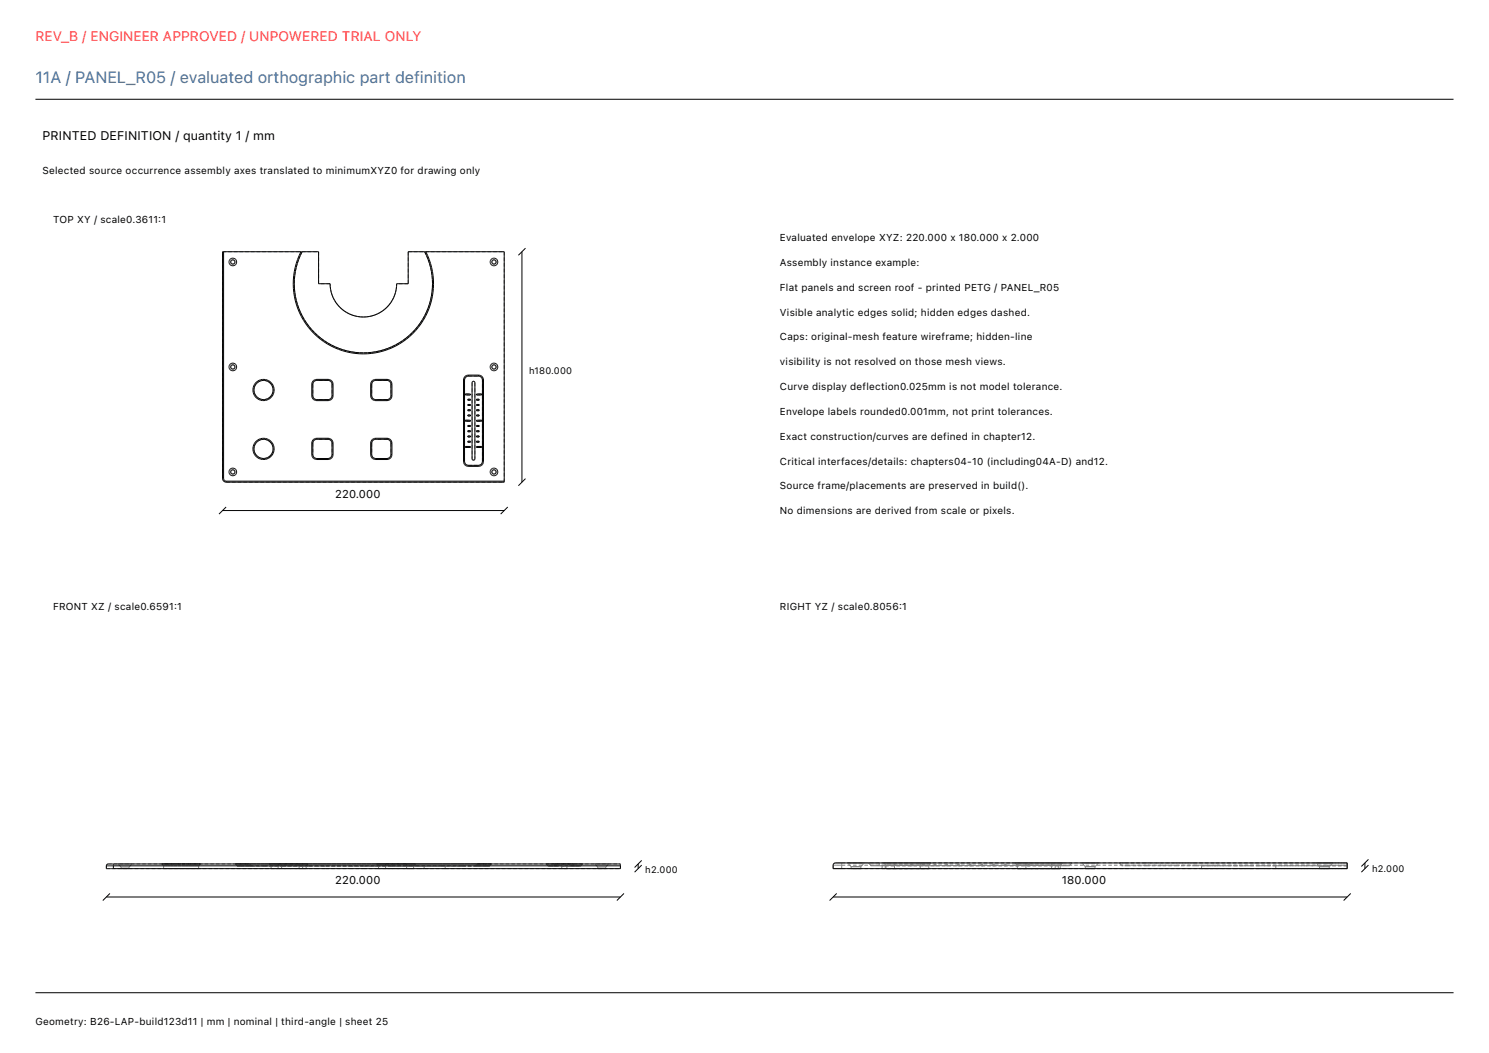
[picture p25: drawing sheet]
<svg xmlns="http://www.w3.org/2000/svg" width="420mm" height="297mm" viewBox="0 0 420 297" stroke-linecap="round" stroke-linejoin="round" font-family="sans-serif">
<defs><g id="words">
<text font-size="4.6" fill="#416e9e" x="10" y="23.4">11A / PANEL_R05 / evaluated orthographic part definition</text>
<text font-size="3.9" fill="#ff383c" x="10" y="11.7">REV_B / ENGINEER APPROVED / UNPOWERED TRIAL ONLY</text>
<text font-size="3.5" x="12" y="39.4">PRINTED DEFINITION / quantity 1 / mm</text>
<g font-size="3.2">
<text x="94.5" y="140.4">220.000</text>
<text x="94.5" y="249.4">220.000</text>
<text x="299.5" y="249.4">180.000</text>
</g>
<g font-size="2.8">
<text x="12" y="49">Selected source occurrence assembly axes translated to minimumXYZ0 for drawing only</text>
<text x="15" y="63">TOP XY / scale0.3611:1</text>
<text x="220" y="68">Evaluated envelope XYZ: 220.000 x 180.000 x 2.000</text>
<text x="220" y="75">Assembly instance example:</text>
<text x="220" y="82">Flat panels and screen roof - printed PETG / PANEL_R05</text>
<text x="220" y="89">Visible analytic edges solid; hidden edges dashed.</text>
<text x="220" y="96">Caps: original-mesh feature wireframe; hidden-line</text>
<text x="220" y="103">visibility is not resolved on those mesh views.</text>
<text x="220" y="110">Curve display deflection0.025mm is not model tolerance.</text>
<text x="220" y="117">Envelope labels rounded0.001mm, not print tolerances.</text>
<text x="220" y="124">Exact construction/curves are defined in chapter12.</text>
<text x="220" y="131">Critical interfaces/details: chapters04-10 (including04A-D) and12.</text>
<text x="220" y="138">Source frame/placements are preserved in build().</text>
<text x="220" y="145">No dimensions are derived from scale or pixels.</text>
<text x="15" y="172">FRONT XZ / scale0.6591:1</text>
<text x="220" y="172">RIGHT YZ / scale0.8056:1</text>
<text x="10" y="289">Geometry: B26-LAP-build123d11 | mm | nominal | third-angle | sheet 25</text>
</g>
<g font-size="2.6">
<text x="149.2" y="105.4">h180.000</text>
<text x="182" y="246.2">h2.000</text>
<text x="387" y="246">h2.000</text>
</g>
</g></defs>
<g fill="none" stroke="#000" stroke-width=".28">
<path d="M10 28h400M63.1 71v63.9M84.9 71a19.8 19.8 0 0 0 17.6 28.8 19.8 19.8 0 0 0 17.6-28.8M85.2 71a19.5 19.5 0 0 0 17.3 28.5 19.5 19.5 0 0 0 17.3-28.5M147.2 71v65M148.2 70l-2 2M87.9 108.4v3.2M87.9 111.6l.6 1.1 .8 .3M87.9 108.4h.3M87.9 111.6h.3M88.2 108.4v3.2M88.2 111.6l.4 .9 .7 .2"/>
<path d="M89.3 107l-1.1 .5-.3 .9M89.3 107h3.3M89.3 113h3.3M89.3 107.3l-.8 .4-.3 .7M89.3 107.3h3.3M89.3 112.7h3.3M89.3 107v.3M89.3 112.7v.3M92.6 107l.8 .3 .5 1.1M92.6 107.3l.8 .4 .3 .7M92.6 107v.3M92.6 112.7v.3"/>
<path d="M93.7 108.4v3.2M93.7 111.6l-.5 .9-.6 .2M93.7 108.4h.2M93.7 111.6h.2M93.9 108.4v3.2M93.9 111.6l-.5 1.1-.8 .3M104.6 108.4v3.2M104.6 111.6l.5 1.1 .8 .3M104.6 108.4h.2M104.6 111.6h.2M104.8 108.4v3.2M104.8 111.6l.5 .9 .6 .2"/>
<path d="M105.9 107l-1 .5-.3 .9M105.9 107h3.3M105.9 113h3.3M105.9 107.3l-.8 .4-.3 .7M105.9 107.3h3.3M105.9 112.7h3.3M105.9 107v.3M105.9 112.7v.3M109.2 107l1.1 .5 .3 .9M109.2 107.3l.8 .4 .3 .7M109.2 107v.3M109.2 112.7v.3"/>
<path d="M110.3 111.6l-.4 .9-.7 .2M110.3 108.4v3.2M110.3 108.4h.3M110.3 111.6h.3M110.6 111.6l-.6 1.1-.8 .3M110.6 108.4v3.2M130.7 107.2v23M130.7 107.2h.3M131 107.2v23M131.2 111.1h1.5v.3h-1.5zM131.2 118.5h1.5v.3h-1.5zM132 112.6h.7v.3h-.7z"/>
<path d="M132 114.1h.7v.3h-.7zM132 115.6h.7v.2h-.7zM132 117h.7v.3h-.7zM132.1 105.8l-1.1 .5-.3 .9M132.1 105.8h2.9M132.1 106.1l-.7 .2-.4 .9M132.1 106.1h2.9M132.1 105.8v.3M133.3 107.6h.4l.3 .3v21.5a.4 .4 0 0 1-.4 .4 .4 .4 0 0 1-.4-.4zM134.4 111.1h1.5v.3h-1.5zM134.4 112.6h.7v.3h-.7zM134.4 114.1h.7v.3h-.7z"/>
<path d="M134.4 115.6h.7v.2h-.7zM134.4 117h.7v.3h-.7zM134.4 118.5h1.5v.3h-1.5zM135 105.8l1.1 .5 .3 .9M135 106.1l.8 .4 .3 .7M135 105.8v.3M136.1 107.2v23M136.1 107.2h.3M136.4 107.2v23M62.8 134.9v-63.9h27.1v9h3.2a9.4 9.4 0 0 0 9.4 9.4 9.4 9.4 0 0 0 9.4-9.4h3.2v-9h27.1v65h-78.3M62.8 134.9l.4 .9 .7 .2M62.8 134.9h.3"/>
<path d="M63.1 134.9l.2 .6 .6 .2M63.9 135.7h78.3M63.9 135.7v.3M87.9 125v3.2M87.9 128.2l.6 1.1 .8 .3M87.9 125h.3M87.9 128.2h.3M88.2 125v3.2M88.2 128.2l.4 .9 .7 .2M89.3 123.6l-1.1 .5-.3 .9M89.3 123.6h3.3M89.3 129.6h3.3"/>
<path d="M89.3 123.9l-.8 .4-.3 .7M89.3 123.9h3.3M89.3 129.3h3.3M89.3 123.6v.3M89.3 129.3v.3M92.6 123.6l1 .5 .3 .9M92.6 123.9l.8 .4 .3 .7M92.6 123.6v.3M92.6 129.3v.3M93.7 128.2l-.5 .9-.6 .2M93.7 125v3.2M93.7 125h.2"/>
<path d="M93.7 128.2h.2M93.9 128.2l-.5 1.1-.8 .3M93.9 125v3.2M104.6 128.2l.5 1.1 .8 .3M104.6 125v3.2M104.6 125h.2M104.6 128.2h.2M104.8 128.2l.5 .9 .6 .2M104.8 125v3.2M105.9 123.6h3.3M105.9 129.6h3.3M105.9 123.6l-1 .5-.3 .9"/>
<path d="M105.9 123.9h3.3M105.9 129.3h3.3M105.9 123.9l-.8 .4-.3 .7M105.9 123.6v.3M105.9 129.3v.3M109.2 123.6l1.1 .5 .3 .9M109.2 123.9l.8 .4 .3 .7M109.2 123.6v.3M109.2 129.3v.3M110.3 128.2l-.4 .9-.7 .2M110.3 125v3.2M110.3 125h.3"/>
<path d="M110.3 128.2h.3M110.6 128.2l-.6 1.1-.8 .3M110.6 125v3.2M130.7 130.2l.3 .8 1.1 .5M130.7 130.2h.3M131 130.2l.4 .8 .7 .3M131.2 125.9h1.5v.3h-1.5zM132 120h.7v.3h-.7zM132 121.5h.7v.3h-.7zM132 123h.7v.3h-.7zM132 124.4h.7v.3h-.7zM132.1 131.5h2.9"/>
<path d="M132.1 131.3h2.9M132.1 131.3v.2M134.4 125.9h1.5v.3h-1.5zM134.4 124.4h.7v.3h-.7zM134.4 123h.7v.3h-.7zM134.4 121.5h.7v.3h-.7zM134.4 120h.7v.3h-.7zM135 131.3v.2M136.1 130.2l-.3 .6-.8 .5M136.1 130.2h.3M136.4 130.2l-.5 1-.9 .3M148.2 135l-2 2"/>
<path d="M62.8 144h79.4M63.8 143l-2 2M143.2 143l-2 2M30 244.2h145M30 253h145M30.2 243.8l.3-.1h144.5v1.3h-145zM31 252l-2 2M32 243.7v1.3M176 252l-2 2M180 243.7v1.3M181 244l-2 2M181 242.7l-2 2"/>
<path d="M235 253h145M235.2 243.6l.4-.2h144.4v1.6h-145zM236 252l-2 2M381 252l-2 2M385 243.4v1.6M386 244l-2 2M386 242.4l-2 2M10 280h400"/>
<circle cx="65.7" cy="73.9" r="1.08"/>
<circle cx="65.7" cy="73.9" r=".61"/>
<circle cx="139.3" cy="73.9" r="1.08"/>
<circle cx="139.3" cy="73.9" r=".61"/>
<circle cx="65.7" cy="103.5" r="1.08"/>
<circle cx="65.7" cy="103.5" r=".61"/>
<circle cx="74.3" cy="110" r="3"/>
<circle cx="74.3" cy="110" r="2.71"/>
<circle cx="139.3" cy="103.5" r="1.08"/>
<circle cx="139.3" cy="103.5" r=".61"/>
<circle cx="65.7" cy="133.1" r=".61"/>
<circle cx="65.7" cy="133.1" r="1.08"/>
<circle cx="74.3" cy="126.6" r="2.71"/>
<circle cx="74.3" cy="126.6" r="3"/>
<circle cx="139.3" cy="133.1" r="1.08"/>
<circle cx="139.3" cy="133.1" r=".61"/>
</g>
<g fill="none" stroke="#7f7f7f" stroke-width=".28" stroke-dasharray="1 .6" stroke-linecap="butt">
<path d="M62.8 71h27.1M65.1 73.8v.2M65.1 74v.2M65.1 73.6v.2M65.1 74.2l.2 .1M65.3 73.4l-.2 .2M65.3 74.3l.1 .2M65.4 73.3l-.1 .1M65.4 74.5h.2M65.6 73.3h-.2M65.6 74.5h.2M65.8 73.3h-.2"/>
<path d="M65.8 74.5l.2-.1M66 73.4l-.2-.1M66 74.4l.2-.1M66.2 73.5l-.2-.1M66.2 74.3v-.2M66.2 73.7v-.2M66.2 74.1l.1-.2M66.3 73.9l-.1-.2M83 78.9l.1-1.2M83.1 77.7l.2-1.2M83.3 76.5l.3-1.1M83.6 75.4l.3-1.1"/>
<path d="M83.9 74.3l.4-1.2M84.3 73.1l.4-1M84.7 72.1l.5-1.1M115.1 71h27.1M119.8 71l.5 1.1M120.3 72.1l.4 1M120.7 73.1l.4 1.2M121.1 74.3l.3 1.1M121.4 75.4l.3 1.1M121.7 76.5l.2 1.2M121.9 77.7l.1 1.2M122 78.9v1.2"/>
<path d="M138.7 73.8v.2M138.7 74l.1 .2M138.8 73.6l-.1 .2M138.8 74.2l.1 .1M138.9 73.4l-.1 .2M138.9 74.3l.2 .2M139.1 73.3l-.2 .1M139.1 74.5h.2M139.3 73.3h-.2M139.3 74.5h.2M139.5 73.3h-.2M139.5 74.5l.2-.1"/>
<path d="M139.7 73.4l-.2-.1M139.7 74.4l.1-.1M139.8 73.5l-.1-.1M139.8 74.3l.1-.2M139.9 73.7l-.1-.2M139.9 74.1v-.2M139.9 73.9v-.2M83 80.1v-1.2M83 81.2v-1.1M83.1 82.4l-.1-1.2M83.3 83.6l-.2-1.2M83.6 84.7l-.3-1.1"/>
<path d="M83.9 85.9l-.3-1.2M84.3 87l-.4-1.1M84.7 88.1l-.4-1.1M85.2 89.1l-.5-1M85.8 90.1l-.6-1M86.5 91.1l-.7-1M87.2 92.1l-.7-1M87.9 93l-.7-.9M88.7 93.8l-.8-.8M89.6 94.6l-.9-.8M89.9 80v-9M90.5 95.4l-.9-.8"/>
<path d="M91.4 96.1l-.9-.7M92.4 96.7l-1-.6M93.1 80h-3.2M93.1 80v.8M93.1 80.8l.2 .9M93.3 81.7l.1 .8M93.4 82.5l.3 .7M93.4 97.3l-1-.6M93.7 83.2l.3 .8M94 84l.4 .7M94.4 84.7l.4 .7M94.5 97.8l-1.1-.5"/>
<path d="M94.8 85.4l.5 .7M95.3 86.1l.6 .6M95.6 98.3l-1.1-.5M95.9 86.7l.6 .5M96.5 87.2l.6 .5M96.7 98.6l-1.1-.3M97.1 87.7l.7 .5M97.8 88.2l.7 .3M97.8 99l-1.1-.4M98.5 88.5l.8 .4M99 99.2l-1.2-.2M99.3 88.9l.8 .2"/>
<path d="M100.1 89.1l.8 .2M100.2 99.4l-1.2-.2M100.9 89.3l.8 .1M101.3 99.5l-1.1-.1M101.7 89.4h.8M102.5 99.5h-1.2M102.5 89.4h.8M103.3 89.4l.8-.1M103.7 99.5h-1.2M104.1 89.3l.8-.2M104.8 99.4l-1.1 .1M104.9 89.1l.8-.2"/>
<path d="M105.7 88.9l.8-.4M106 99.2l-1.2 .2M106.5 88.5l.7-.3M107.2 99l-1.2 .2M107.2 88.2l.7-.5M107.9 87.7l.6-.5M108.3 98.6l-1.1 .4M108.5 87.2l.6-.5M109.1 86.7l.6-.6M109.4 98.3l-1.1 .3M109.7 86.1l.5-.7M110.2 85.4l.4-.7"/>
<path d="M110.5 97.8l-1.1 .5M110.6 84.7l.4-.7M111 84l.3-.8M111.3 83.2l.3-.7M111.6 97.3l-1.1 .5M111.6 82.5l.1-.8M111.7 81.7l.2-.9M111.9 80.8v-.8M112.6 96.7l-1 .6M113.6 96.1l-1 .6M114.5 95.4l-.9 .7M115.1 80v-9"/>
<path d="M115.1 80h-3.2M115.4 94.6l-.9 .8M116.3 93.8l-.9 .8M117.1 93l-.8 .8M117.8 92.1l-.7 .9M118.5 91.1l-.7 1M119.2 90.1l-.7 1M119.8 89.1l-.6 1M120.3 88.1l-.5 1M120.7 87l-.4 1.1M121.1 85.9l-.4 1.1M121.4 84.7l-.3 1.2"/>
<path d="M121.7 83.6l-.3 1.1M121.9 82.4l-.2 1.2M122 81.2l-.1 1.2M122 80.1v1.1M65.1 103.4v.2M65.1 103.6v.2M65.1 103.2v.2M65.1 103.8l.2 .2M65.3 103l-.2 .2M65.3 104l.1 .1M65.4 102.9l-.1 .1M65.4 104.1h.2"/>
<path d="M65.6 102.9h-.2M65.6 104.1h.2M65.8 102.9h-.2M65.8 104.1l.2-.1M66 103l-.2-.1M66 104l.2-.1M66.2 103.1l-.2-.1M66.2 103.9v-.2M66.2 103.3v-.2M66.2 103.7l.1-.2M66.3 103.5l-.1-.2M71.6 109.8v.4"/>
<path d="M71.6 110.2l.1 .4M71.7 109.4l-.1 .4M71.7 110.6l.1 .5M71.8 108.9l-.1 .5M71.8 111.1l.2 .3M72 108.6l-.2 .3M72 111.4l.3 .4M72.3 108.2l-.3 .4M72.3 111.8l.3 .3M72.6 107.9l-.3 .3M72.6 112.1l.4 .2M73 107.7l-.4 .2"/>
<path d="M73 112.3l.4 .2M73.4 107.5l-.4 .2M73.4 112.5l.4 .2M73.8 107.3l-.4 .2M73.8 112.7h.4M74.2 107.3h-.4M74.2 112.7h.5M74.7 107.3h-.5M74.7 112.7l.4-.1M75.1 107.4l-.4-.1M75.1 112.6l.4-.2M75.5 107.6l-.4-.2"/>
<path d="M75.5 112.4l.4-.2M75.9 107.8l-.4-.2M75.9 112.2l.3-.2M76.2 108l-.3-.2M76.2 112l.3-.4M76.5 108.4l-.3-.4M76.5 111.6l.2-.3M76.7 108.7l-.2-.3M76.7 111.3l.2-.4M76.9 109.1l-.2-.4M76.9 110.9l.1-.5M77 109.6l-.1-.5"/>
<path d="M77 110.4v-.4M77 110v-.4M88.2 108.4v3.2M88.2 108.4l.1-.3M88.3 108.1v-.2M88.3 111.9l-.1-.3M88.3 107.9l.2-.2M88.3 112.1v-.2M88.5 107.7l.1-.2M88.5 112.3l-.2-.2M88.6 107.5l.2-.1M88.6 112.5l-.1-.2"/>
<path d="M88.8 107.4l.3-.1M88.8 112.6l-.2-.1M89.1 107.3h.2M89.1 112.7l-.3-.1M89.3 112.7h-.2M92.6 107.3h-3.3M92.6 112.7h-3.3M92.6 107.3h.2M92.8 107.3l.2 .1M92.8 112.7h-.2M93 107.4l.2 .1M93 112.6l-.2 .1"/>
<path d="M93.2 107.5l.2 .2M93.2 112.5l-.2 .1M93.4 107.7l.1 .2M93.4 112.3l-.2 .2M93.5 107.9l.1 .2M93.5 112.1l-.1 .2M93.6 108.1l.1 .3M93.6 111.9l-.1 .2M93.7 111.6l-.1 .3M93.7 108.4v3.2M104.8 108.4v3.2M104.8 108.4l.1-.3"/>
<path d="M104.9 108.1l.1-.2M104.9 111.9l-.1-.3M105 107.9l.1-.2M105 112.1l-.1-.2M105.1 107.7l.2-.2M105.1 112.3l-.1-.2M105.3 107.5l.2-.1M105.3 112.5l-.2-.2M105.5 107.4l.2-.1M105.5 112.6l-.2-.1M105.7 107.3h.2M105.7 112.7l-.2-.1"/>
<path d="M105.9 112.7h-.2M109.2 107.3h-3.3M109.2 112.7h-3.3M109.2 107.3h.2M109.4 107.3l.3 .1M109.4 112.7h-.2M109.7 107.4l.2 .1M109.7 112.6l-.3 .1M109.9 107.5l.1 .2M109.9 112.5l-.2 .1M110 107.7l.2 .2M110 112.3l-.1 .2"/>
<path d="M110.2 107.9v.2M110.2 112.1l-.2 .2M110.2 108.1l.1 .3M110.2 111.9v.2M110.3 111.6l-.1 .3M110.3 108.4v3.2M131 107.2l.1-.3M131.1 106.9v-.2M131.1 106.7l.2-.2M131.2 118.5h1.5M131.2 118.8v-.3M131.2 111.1h1.5"/>
<path d="M131.2 111.4v-.3M131.3 106.5l.1-.2M131.4 106.3l.2-.1M131.6 106.2l.3-.1M131.9 106.1h.2M132 117h.7M132 117.3v-.3M132 115.6h.7M132 115.8v-.2M132 114.1h.7M132 114.4v-.3M132 112.6h.7"/>
<path d="M132 112.9v-.3M132.1 106.1h2.9M132.7 118.5v.3M132.7 118.8h-1.5M132.7 117v.3M132.7 117.3h-.7M132.7 115.6v.2M132.7 115.8h-.7M132.7 114.1v.3M132.7 114.4h-.7M132.7 112.6v.3M132.7 112.9h-.7"/>
<path d="M132.7 111.1v.3M132.7 111.4h-1.5M133.2 107.9v-.1M133.2 107.9v21.5M133.2 107.8l.1-.2M133.3 107.6h.1M133.4 107.6l.2-.1M133.6 107.5l.1 .1M133.7 107.6h.1M133.8 107.6l.1 .2M133.9 107.8l.1 .1M134 107.9v21.5"/>
<path d="M134.4 118.5v.3M134.4 118.8h1.5M134.4 117v.3M134.4 117.3h.7M134.4 115.6v.2M134.4 115.8h.7M134.4 114.1v.3M134.4 114.4h.7M134.4 112.6v.3M134.4 112.9h.7M134.4 111.1v.3M134.4 111.4h1.5"/>
<path d="M135 106.1h.2M135.1 117h-.7M135.1 117.3v-.3M135.1 115.6h-.7M135.1 115.8v-.2M135.1 114.1h-.7M135.1 114.4v-.3M135.1 112.6h-.7M135.1 112.9v-.3M135.2 106.1l.3 .1M135.5 106.2l.2 .1M135.7 106.3l.1 .2"/>
<path d="M135.8 106.5l.2 .2M135.9 118.5h-1.5M135.9 118.8v-.3M135.9 111.1h-1.5M135.9 111.4v-.3M136 106.7l.1 .2M136.1 106.9v.3M138.7 103.4v.2M138.7 103.6l.1 .2M138.8 103.2l-.1 .2M138.8 103.8l.1 .2M138.9 103l-.1 .2"/>
<path d="M138.9 104l.2 .1M139.1 102.9l-.2 .1M139.1 104.1h.2M139.3 102.9h-.2M139.3 104.1h.2M139.5 102.9h-.2M139.5 104.1l.2-.1M139.7 103l-.2-.1M139.7 104l.1-.1M139.8 103.1l-.1-.1M139.8 103.9l.1-.2M139.9 103.3l-.1-.2"/>
<path d="M139.9 103.7v-.2M139.9 103.5v-.2M62.8 134.9v-63.9M62.8 134.9v.3M62.8 135.2l.1 .2M62.9 135.4l.1 .2M63 135.6l.2 .2M63.2 135.8l.2 .1M63.4 135.9l.2 .1M63.6 136h.3M63.9 136h78.3M65.1 133v.2"/>
<path d="M65.1 133.2v.2M65.1 132.8v.2M65.1 133.4l.2 .2M65.3 132.7l-.2 .1M65.3 133.6l.1 .1M65.4 132.5l-.1 .2M65.4 133.7h.2M65.6 132.5h-.2M65.6 133.7h.2M65.8 132.5h-.2M65.8 133.7l.2-.1M66 132.6l-.2-.1"/>
<path d="M66 133.6l.2-.1M66.2 132.7l-.2-.1M66.2 133.5v-.2M66.2 132.9v-.2M66.2 133.3l.1-.2M66.3 133.1l-.1-.2M71.6 126.4v.4M71.6 126.8l.1 .5M71.7 126l-.1 .4M71.7 127.3l.1 .4M71.8 125.5l-.1 .5M71.8 127.7l.2 .4"/>
<path d="M72 125.2l-.2 .3M72 128.1l.3 .3M72.3 124.8l-.3 .4M72.3 128.4l.3 .3M72.6 124.5l-.3 .3M72.6 128.7l.4 .3M73 124.3l-.4 .2M73 129l.4 .1M73.4 124.1l-.4 .2M73.4 129.1l.4 .2M73.8 124l-.4 .1M73.8 129.3h.4"/>
<path d="M74.2 123.9l-.4 .1M74.2 129.3h.5M74.7 123.9h-.5M74.7 129.3l.4-.1M75.1 124l-.4-.1M75.1 129.2l.4-.1M75.5 124.2l-.4-.2M75.5 129.1l.4-.3M75.9 124.4l-.4-.2M75.9 128.8l.3-.2M76.2 124.7l-.3-.3M76.2 128.6l.3-.4"/>
<path d="M76.5 125l-.3-.3M76.5 128.2l.2-.3M76.7 125.4l-.2-.4M76.7 127.9l.2-.4M76.9 125.8l-.2-.4M76.9 127.5l.1-.5M77 126.2l-.1-.4M77 127v-.4M77 126.6v-.4M88.2 125v3.2M88.2 125l.1-.3M88.3 124.7v-.2"/>
<path d="M88.3 128.5l-.1-.3M88.3 124.5l.2-.2M88.3 128.7v-.2M88.5 124.3l.1-.2M88.5 128.9l-.2-.2M88.6 124.1l.2-.1M88.6 129.1l-.1-.2M88.8 124l.3-.1M88.8 129.2l-.2-.1M89.1 123.9h.2M89.1 129.3l-.3-.1M89.3 129.3h-.2"/>
<path d="M92.6 123.9h-3.3M92.6 129.3h-3.3M92.6 123.9h.2M92.8 123.9l.2 .1M92.8 129.3h-.2M93 124l.2 .1M93 129.2l-.2 .1M93.2 124.1l.2 .2M93.2 129.1l-.2 .1M93.4 124.3l.1 .2M93.4 128.9l-.2 .2M93.5 124.5l.1 .2"/>
<path d="M93.5 128.7l-.1 .2M93.6 124.7l.1 .3M93.6 128.5l-.1 .2M93.7 128.2l-.1 .3M93.7 125v3.2M104.8 125v3.2M104.8 125l.1-.3M104.9 124.7l.1-.2M104.9 128.5l-.1-.3M105 124.5l.1-.2M105 128.7l-.1-.2M105.1 124.3l.2-.2"/>
<path d="M105.1 128.9l-.1-.2M105.3 124.1l.2-.1M105.3 129.1l-.2-.2M105.5 124l.2-.1M105.5 129.2l-.2-.1M105.7 123.9h.2M105.7 129.3l-.2-.1M105.9 129.3h-.2M109.2 123.9h-3.3M109.2 129.3h-3.3M109.2 123.9h.2M109.4 123.9l.3 .1"/>
<path d="M109.4 129.3h-.2M109.7 124l.2 .1M109.7 129.2l-.3 .1M109.9 124.1l.1 .2M109.9 129.1l-.2 .1M110 124.3l.2 .2M110 128.9l-.1 .2M110.2 124.5v.2M110.2 128.7l-.2 .2M110.2 124.7l.1 .3M110.2 128.5v.2M110.3 128.2l-.1 .3"/>
<path d="M110.3 125v3.2M131 130.2v-23M131.1 130.4l-.1-.2M131.1 130.6v-.2M131.2 125.9h1.5M131.2 126.2v-.3M131.3 130.8l-.2-.2M131.4 131l-.1-.2M131.6 131.1l-.2-.1M131.9 131.2l-.3-.1M132 124.4h.7M132 124.7v-.3"/>
<path d="M132 123h.7M132 123.3v-.3M132 121.5h.7M132 121.8v-.3M132 120h.7M132 120.3v-.3M132.1 131.3l-.2-.1M132.1 131.3h2.9M132.7 125.9v.3M132.7 126.2h-1.5M132.7 124.4v.3M132.7 124.7h-.7"/>
<path d="M132.7 123v.3M132.7 123.3h-.7M132.7 121.5v.3M132.7 121.8h-.7M132.7 120v.3M132.7 120.3h-.7M133.2 129.6v-.2M133.3 129.7l-.1-.1M133.4 129.8l-.1-.1M133.6 129.8h-.2M133.7 129.8h-.1M133.8 129.7l-.1 .1"/>
<path d="M133.9 129.6l-.1 .1M134 129.4l-.1 .2M134.4 125.9v.3M134.4 126.2h1.5M134.4 124.4v.3M134.4 124.7h.7M134.4 123v.3M134.4 123.3h.7M134.4 121.5v.3M134.4 121.8h.7M134.4 120v.3M134.4 120.3h.7"/>
<path d="M135.1 124.4h-.7M135.1 124.7v-.3M135.1 123h-.7M135.1 123.3v-.3M135.1 121.5h-.7M135.1 121.8v-.3M135.1 120h-.7M135.1 120.3v-.3M135.2 131.2l-.2 .1M135.5 131.1l-.3 .1M135.7 131l-.2 .1M135.8 130.8l-.1 .2"/>
<path d="M135.9 126.2v-.3M135.9 125.9h-1.5M136 130.6l-.2 .2M136.1 130.4l-.1 .2M136.1 130.2v.2M136.1 130.2v-23M138.7 133v.2M138.7 133.2l.1 .2M138.8 132.8l-.1 .2M138.8 133.4l.1 .2M138.9 132.7l-.1 .1M138.9 133.6l.2 .1"/>
<path d="M139.1 132.5l-.2 .2M139.1 133.7h.2M139.3 132.5h-.2M139.3 133.7h.2M139.5 132.5h-.2M139.5 133.7l.2-.1M139.7 132.6l-.2-.1M139.7 133.6l.1-.1M139.8 132.7l-.1-.1M139.8 133.5l.1-.2M139.9 132.9l-.1-.2M139.9 133.3v-.2"/>
<path d="M139.9 133.1v-.2M142.2 136v-65M30 244.2v-.2M30 245h49.4M30 245v-.8M30 244l.2-.2M30.2 243.8l.1-.1M30.3 243.7h.2M30.5 243.7h39.9M33.5 243.7h-.2M33.7 243.7h-.2M34 243.7h-.3"/>
<path d="M34.2 244.5l-.9-.8M34.2 245v-.5M34.3 244.5h-.1M34.3 245h-.1M34.4 244.5h-.1M34.4 245h-.1M34.4 243.7h-.4M34.6 244.5h-.2M34.6 245h-.2M34.8 244.5h-.2M34.8 245h-.2M34.8 243.7h-.4"/>
<path d="M35 244.5h-.2M35 245h-.2M35.3 243.7h-.5M35.3 244.5h-.3M35.3 245h-.3M35.5 244.5h-.2M35.5 245h-.2M35.7 243.7h-.4M35.8 244.5h-.3M35.8 245h-.3M36 244.5h-.2M36 245h-.2"/>
<path d="M36.1 243.7h-.4M36.1 244.5h-.1M36.1 245h-.1M36.3 244.5h-.2M36.3 245h-.2M36.4 244.5h-.1M36.4 245h-.1M36.4 244.5l.9-.8M36.4 245v-.5M36.5 243.7h-.4M36.8 243.7h-.3M37.1 243.7h-.3"/>
<path d="M37.2 243.7h-.1M37.3 243.7h-.1M45.8 243.7h-.2M46.1 244.2l-.5-.5M46.1 245v-.8M46.2 243.7h-.4M46.3 244.2h-.2M46.3 245h-.2M46.6 244.2h-.3M46.6 245h-.3M46.8 243.7h-.6M47.2 244.2h-.6"/>
<path d="M47.2 245h-.6M47.7 243.7h-.9M48 244.2h-.8M48 245h-.8M48.7 243.7h-1M48.9 244.2h-.9M48.9 245h-.9M49.9 243.7h-1.2M50 244.2h-1.1M50 245h-1.1M51.1 243.7h-1.2M51.1 244.2h-1.1"/>
<path d="M51.1 245h-1.1M52.2 244.2h-1.1M52.2 245h-1.1M52.3 243.7h-1.2M53.2 244.2h-1M53.2 245h-1M53.5 243.7h-1.2M54.2 244.2h-1M54.2 245h-1M54.5 243.7h-1M55 244.2h-.8M55 245h-.8"/>
<path d="M55.4 243.7h-.9M55.5 244.2h-.5M55.5 245h-.5M55.9 244.2h-.4M55.9 245h-.4M56 243.7h-.6M56 244.2h-.1M56 245h-.1M56 245v-.8M56.4 243.7h-.4M56.6 243.7h-.2M56.6 243.7l-.6 .5"/>
<path d="M66.4 243.7h.1M66.5 243.7h.1M66.6 243.7h.1M66.7 243.7h.2M66.9 243.7h.2M66.9 244.2l-.5-.5M66.9 244.3v-.1M66.9 244.2h.1M66.9 244.3h.1M67 244.2h.1M67 244.3h.1M67.1 244.2h.1"/>
<path d="M67.1 244.3h.1M67.1 243.7h.3M67.2 244.2h.2M67.2 244.3h.2M67.4 243.7h.3M67.4 244.2h.3M67.4 244.3h.3M67.7 244.2h.2M67.7 244.3h.2M67.7 243.7h.3M67.8 244.2h-.9M67.8 244.3h-.9"/>
<path d="M67.9 244.2h.3M67.9 244.3h.3M68 243.7h.4M68.2 244.2h.4M68.2 244.3h.4M68.4 243.7h.5M68.6 244.2h.4M68.6 244.3h.4M68.9 243.7h.4M69 244.2h.4M69 244.3h.4M69.3 243.7h.5"/>
<path d="M69.4 244.2h.5M69.4 244.3h.5M69.8 243.7h.6M69.9 244.2h.5M69.9 244.3h.5M70.4 243.7v.1M70.4 244.2h.6M70.4 244.3h.6M70.4 244.2h-2.6M70.4 244.3h-2.6M70.4 243.8h.1M70.5 243.8l.1 .1"/>
<path d="M70.6 243.9h.1M70.7 243.9v.1M70.7 244l.1 .1M70.8 244.1h.1M70.9 244.1v.1M70.9 244.2h.1M71 244.3v-.1M71 244.3h8.4M74.7 244.2h-4.3M74.7 244.3h-4.3M75.9 243.7l.6 .5M76 243.7h-.1"/>
<path d="M76.1 243.7h-.1M76.2 243.7h-.1M76.3 243.7h-.1M76.5 245v-.8M76.5 243.7h-.2M76.5 245h.1M76.6 244.2h-.1M76.6 245h.1M76.6 243.7h-.7M76.7 244.2h-.1M76.7 245h.1M76.7 243.7h-.2"/>
<path d="M76.8 244.2h-.1M76.8 245h.1M76.9 243.7h-.2M76.9 244.2h-.1M76.9 245h.1M77 244.2h-.1M77 245h.2M77.1 243.7h-.2M77.2 244.2h-.2M77.2 245h.2M77.3 243.7h-.7M77.4 243.7h-.3"/>
<path d="M77.4 244.2h-.2M77.4 245h.2M77.6 244.2h-.2M77.6 245h.2M77.6 243.7h-.2M77.8 244.2h-.2M77.8 245h.2M77.9 243.7h-.3M78 244.2h-.2M78 245h.2M78 243.7h-.7M78.2 243.7h-.3"/>
<path d="M78.2 244.2h-.2M78.2 245h.2M78.4 243.7h6M78.4 243.7h-.2M78.4 244.2h-.2M78.4 243.7v.5M78.4 245v-.8M78.7 243.7h-.7M79.4 245v-.7M79.4 244.3h6M79.5 243.7h-.8M80.2 243.7h-.7"/>
<path d="M80.3 244.2h-5.6M80.3 244.3h-5.6M81 243.7h-.8M81.8 243.7h-.8M82.6 243.7h-.8M83.5 243.7h-.9M84.3 243.7h-.8M84.4 244.2h-6M84.4 245h-6M84.4 245h.2M84.4 243.7v.5M84.4 245v-.8"/>
<path d="M84.6 244.2h-.2M84.6 245h.2M84.7 243.7h-.3M84.8 244.2h-.2M84.8 245h.2M84.9 243.7h-.2M85 244.2h-.2M85 245h.2M85.1 243.7h-.8M85.2 243.7h-.3M85.2 244.2h-.2M85.2 245h.2"/>
<path d="M85.4 244.3h.4M85.4 245h-6M85.4 245h.4M85.4 245v-.7M85.4 244.2h-.2M85.4 245h.2M85.5 243.7h-.3M85.6 244.2h-.2M85.6 245h.2M85.7 243.7h-.2M85.8 244.2h-.2M85.8 245h.1"/>
<path d="M85.8 244.3h1.3M85.8 245h1.3M85.9 244.2h-.1M85.9 245h.1M85.9 243.7h-.2M86 243.7h-.9M86 244.2h-.1M86 245h.2M86.1 243.7h-.2M86.2 244.2h-.2M86.2 245h.1M86.3 244.2h-.1"/>
<path d="M86.3 243.7h-.2M86.3 245h.1M86.4 244.2h-.1M86.4 245v-.8M86.5 243.7h-.2M86.6 243.7h-.1M86.7 243.7h-.1M86.8 243.7h-.1M86.9 243.7h-.1M86.9 243.7h-.9M86.9 243.7l-.5 .5M87.1 244.2h-6.8"/>
<path d="M87.1 244.3h-6.8M87.1 244.3h2M87.1 245h2M89.1 244.3h2.7M89.1 245h2.7M91.8 244.3h3.3M91.8 245h3.3M94.6 244.2h-7.5M94.6 244.3h-7.5M95.1 244.3h3.6M95.1 245h3.6M98.7 244.3h3.8"/>
<path d="M98.7 245h3.8M102.5 244.2h-7.9M102.5 244.3h-7.9M102.5 244.3h3.8M102.5 245h3.8M106.3 243.7l.5 .5M106.3 244.3h3.6M106.3 245h3.6M106.4 243.7h-.1M106.5 243.7h-.1M106.6 243.7h-.1M106.8 245v-.8"/>
<path d="M106.8 243.7h-.2M106.8 245h.1M106.9 244.2h-.1M106.9 245h.1M107 244.2h-.1M107 245h.1M107 243.7h-.2M107.1 243.7h-.8M107.1 244.2h-.1M107.1 245h.1M107.2 243.7h-.2M107.2 244.2h-.1"/>
<path d="M107.2 245h.2M107.4 244.2h-.2M107.4 245h.1M107.4 243.7h-.2M107.5 244.2h-.1M107.5 245h.2M107.7 243.7h-.3M107.7 244.2h-.2M107.7 245h.2M107.9 243.7h-.8M107.9 244.2h-.2M107.9 245h.2"/>
<path d="M107.9 243.7h-.2M108.1 244.2h-.2M108.1 245h.2M108.2 243.7h-.3M108.3 244.2h-.2M108.3 245h.2M108.5 243.7h-.3M108.5 244.2h-.2M108.5 245h.3M108.7 243.7h-.8M108.8 243.7h5.9M108.8 243.7h-.3"/>
<path d="M108.8 244.2h-.3M108.8 243.7v.5M108.8 245v-.8M109.5 243.7h-.8M109.9 244.3h3.3M109.9 245h3.3M110.3 243.7h-.8M110.4 244.2h-7.9M110.4 244.3h-7.9M111.1 243.7h-.8M111.8 243.7h-.7M112.6 243.7h-.8"/>
<path d="M113.2 244.3h2.7M113.2 245h2.7M113.4 243.7h-.8M114.2 243.7h-.8M114.7 244.2h-5.9M114.7 245h-5.9M114.7 245h.2M114.7 243.7v.5M114.7 245v-.8M114.9 244.2h-.2M114.9 245h.2M114.9 243.7h-.7"/>
<path d="M115 243.7h-.3M115.1 244.2h-.2M115.1 245h.2M115.3 243.7h-.3M115.3 244.2h-.2M115.3 245h.3M115.5 243.7h-.2M115.6 244.2h-.3M115.6 245h.1M115.7 243.7h-.8M115.7 244.2h-.1M115.7 245h.2"/>
<path d="M115.8 243.7h-.3M115.9 244.3h2M115.9 245h2M115.9 244.2h-.2M115.9 245h.2M116 243.7h-.2M116.1 244.2h-.2M116.1 245h.1M116.2 244.2h-.1M116.2 245h.2M116.3 243.7h-.3M116.4 244.2h-.2"/>
<path d="M116.4 245h.1M116.5 243.7h-.8M116.5 243.7h-.2M116.5 244.2h-.1M116.5 245h.1M116.6 244.2h-.1M116.6 245h.1M116.7 243.7h-.2M116.7 244.2h-.1M116.7 245v-.8M116.8 243.7h-.1M116.9 243.7h-.1"/>
<path d="M117.1 243.7h-.2M117.2 243.7h-.1M117.2 243.7h-.7M117.2 243.7l-.5 .5M117.9 244.3h1.3M117.9 245h1.3M117.9 244.2h-7.5M117.9 244.3h-7.5M119.2 244.3h.4M119.2 245h.4M119.6 244.3h6M119.6 245v-.7"/>
<path d="M124.7 244.2h-6.8M124.7 244.3h-6.8M125.6 245h49.4M125.6 244.3h8.4M125.6 245v-.7M125.6 245h-6M130.3 244.2h-5.6M130.3 244.3h-5.6M134 244.2h.6M134 244.3v-.1M134 244.3h.6M134.1 244.2h-.1"/>
<path d="M134.1 244.1v.1M134.2 244.1h-.1M134.3 244l-.1 .1M134.3 243.9v.1M134.4 243.9h-.1M134.5 243.8l-.1 .1M134.6 243.8h-.1M134.6 244.2h-4.3M134.6 244.3h-4.3M134.6 244.2h.5M134.6 244.3h.5M134.6 243.7v.1"/>
<path d="M134.6 243.7h.6M134.6 243.7h40.4M135.1 244.2h.5M135.1 244.3h.5M135.2 243.7h.5M135.6 244.2h.4M135.6 244.3h.4M135.7 243.7h.4M136 244.2h.4M136 244.3h.4M136.1 243.7h.5M136.4 244.2h.4"/>
<path d="M136.4 244.3h.4M136.6 243.7h.4M136.8 244.2h.3M136.8 244.3h.3M137 243.7h.3M137.1 244.2h.2M137.1 244.3h.2M137.2 244.2h-2.6M137.2 244.3h-2.6M137.3 243.7h.3M137.3 244.2h.3M137.3 244.3h.3"/>
<path d="M137.6 244.2h.2M137.6 244.3h.2M137.6 243.7h.3M137.8 244.2h.1M137.8 244.3h.1M137.9 243.7h.2M137.9 244.2h.1M137.9 244.3h.1M138 244.2h.1M138 244.3h.1M138.1 244.2h-.9M138.1 244.3h-.9"/>
<path d="M138.1 244.2l.5-.5M138.1 244.3v-.1M138.1 243.7h.2M138.3 243.7h.1M138.4 243.7h.1M138.5 243.7h.1M154 243.7l.6 .5M154.6 244.3v-.1M154.6 244.3h.1M154.7 244.2h-.1M154.7 244.3h.1M154.8 244.2h-.1"/>
<path d="M154.8 244.3h.1M154.9 244.2h-.1M154.9 244.3h.1M155 244.3h2.6M155 244.3v-.2M155 244.1h2.6M155 244.2h-.1M155 244.3h.1M155.1 244.2h-.1M155.1 244.3h.2M155.3 244.2h-.2M155.3 244.3h.2"/>
<path d="M155.5 244.2h-.2M155.5 244.3h.2M155.7 244.2h-.2M155.7 244.3h.2M155.9 244.2h-.2M155.9 244.3h.2M156.1 244.2h-.2M156.1 244.3h.2M156.3 244.3h1.3M156.3 244.3v-.2M156.3 244.1h1.3M156.3 244.2h-.2"/>
<path d="M156.3 244.3h.2M156.5 243.7h5.3M156.5 244.2h-.2M156.5 244.3h5.3M156.5 243.7v.5M156.5 244.3v-.1M157.6 244.3v-.2M158.5 245v-.7M158.5 245h.1M158.5 244.3h.1M158.6 245h.1M158.6 244.3h.1"/>
<path d="M158.7 245h.2M158.7 244.3h.2M158.9 245h.1M158.9 244.3h.1M159 245h.2M159 244.3h.2M159.2 245h.1M159.2 244.3h.1M159.3 245h.2M159.3 244.3h.2M159.5 245h.1M159.5 244.3h.1"/>
<path d="M159.6 245h.1M159.6 244.3h.1M159.7 245h.1M159.7 244.3h.1M159.8 245h.1M159.8 244.3h.1M159.9 245v-.7M160.8 244.3h2.6M160.8 244.3v-.2M160.8 244.1h2.6M161.8 244.2h-5.3M161.8 244.3h.2"/>
<path d="M161.8 243.7v.5M161.8 244.3v-.1M162 244.2h-.2M162 244.3h.3M162.1 244.3h-1.3M162.1 244.3v-.2M162.1 244.1h-1.3M162.3 244.2h-.3M162.3 244.3h.2M162.5 244.2h-.2M162.5 244.3h.2M162.7 244.2h-.2"/>
<path d="M162.7 244.3h.2M162.9 244.2h-.2M162.9 244.3h.2M163.1 244.2h-.2M163.1 244.3h.1M163.2 244.2h-.1M163.2 244.3h.2M163.4 244.2h-.2M163.4 244.3h.1M163.4 244.3v-.2M163.5 244.2h-.1M163.5 244.3h.1"/>
<path d="M163.6 244.2h-.1M163.6 244.3h.1M163.7 244.2h-.1M163.7 244.3h.1M163.8 244.2h-.1M163.8 244.3v-.1M164.3 243.7l-.5 .5M167.8 243.7h-.1M167.9 243.7h-.1M168.2 243.7h-.3M168.5 243.7h-.3M168.6 244.5l-.9-.8"/>
<path d="M168.6 245v-.5M168.7 244.5h-.1M168.7 245h-.1M168.9 244.5h-.2M168.9 245h-.2M168.9 243.7h-.4M169 244.5h-.1M169 245h-.1M169.2 244.5h-.2M169.2 245h-.2M169.3 243.7h-.4M169.5 244.5h-.3"/>
<path d="M169.5 245h-.3M169.7 243.7h-.4M169.7 244.5h-.2M169.7 245h-.2M170 244.5h-.3M170 245h-.3M170.2 243.7h-.5M170.2 244.5h-.2M170.2 245h-.2M170.4 244.5h-.2M170.4 245h-.2M170.6 243.7h-.4"/>
<path d="M170.6 244.5h-.2M170.6 245h-.2M170.7 244.5h-.1M170.7 245h-.1M170.8 244.5h-.1M170.8 245h-.1M170.8 244.5l.9-.8M170.8 245v-.5M171 243.7h-.4M171.3 243.7h-.3M171.5 243.7h-.2M171.7 243.7h-.2"/>
<path d="M175 245v-1.3M235 244v-.2M235 245v-1M235 244h.1M235 243.8l.2-.2M235.1 245h-.1M235.1 244h.1M235.2 243.6l.2-.2M235.2 245h-.1M235.2 244h.2M235.4 245h-.2M235.4 244h.1"/>
<path d="M235.4 243.4h.2M235.5 245h-.1M235.5 244h.2M235.6 243.4h.1M235.7 245h-.2M235.7 244h.2M235.7 243.4h.1M235.8 243.4h.1M235.9 245h-.2M235.9 244h.2M235.9 243.4h.1M236 243.4h.2"/>
<path d="M236.1 245h-.2M236.1 244h.3M236.2 243.4h.1M236.3 243.4h.2M236.4 245h-.3M236.4 244h.2M236.5 243.4h.1M236.6 245h-.2M236.6 244h.3M236.6 243.4h.2M236.8 243.4h.2M236.9 245h-.3"/>
<path d="M236.9 244h.2M237 243.4h.2M237.1 245h-.2M237.1 244h.3M237.2 243.4h.2M237.4 243.4h142.6M237.4 245h142.6M237.4 245h-.3M237.4 244v-.1M237.4 243.9v-.1M237.4 243.8v-.1M237.4 243.7v-.1"/>
<path d="M237.4 243.6v-.1M237.4 243.5v-.1M237.4 244h142.6M237.4 245v-1M239 243.4h.1M239.1 243.4h-.1M239.1 243.4h.1M239.2 243.4h.1M239.3 243.4h-.2M239.3 243.4h.1M239.4 243.4h.2M239.6 243.4h-.3"/>
<path d="M239.6 243.4h.1M239.7 243.4h.2M239.9 243.4h-.3M239.9 243.4h.3M240.1 244.4l-1.1-1M240.1 245v-.6M240.1 244.4h.1M240.1 245h.1M240.2 243.4h.2M240.2 244.4h-.1M240.2 244.4h.1M240.2 245h-.1"/>
<path d="M240.2 245h.1M240.3 244.4h.1M240.3 245h.1M240.4 244.4h-.2M240.4 244.4h.1M240.4 245h-.2M240.4 245h.1M240.4 243.4h-.5M240.4 243.4h.2M240.5 244.4h.1M240.5 245h.1M240.6 244.4h-.2"/>
<path d="M240.6 244.4h.1M240.6 245h-.2M240.6 245h.1M240.6 243.4h.3M240.7 244.4h.2M240.7 245h.2M240.9 244.4h-.3M240.9 244.4h.1M240.9 245h-.3M240.9 245h.1M240.9 243.4h-.5M240.9 243.4h.3"/>
<path d="M241 244.4h.1M241 245h.1M241.1 244.4h-.2M241.1 244.4h.2M241.1 245h-.2M241.1 245h.2M241.2 243.4h.2M241.3 244.4h.1M241.3 245h.1M241.4 243.4h.3M241.4 243.4h-.5M241.4 244.4h.2"/>
<path d="M241.4 244.4h-.3M241.4 245h.2M241.4 245h-.3M241.6 244.4h.1M241.6 245h.1M241.7 243.4h.3M241.7 244.4h.2M241.7 244.4h-.3M241.7 245h.2M241.7 245h-.3M241.9 244.4h.1M241.9 245h.1"/>
<path d="M242 243.4h.2M242 243.4h-.6M242 244.4h.2M242 244.4h-.3M242 245h.2M242 245h-.3M242.2 244.4h.1M242.2 245h.1M242.2 243.4h.3M242.3 244.4h.1M242.3 244.4h-.3M242.3 245h.1"/>
<path d="M242.3 245h-.3M242.4 244.4h.1M242.4 245h.1M242.5 243.4h.2M242.5 243.4h-.5M242.5 244.4h.1M242.5 244.4h-.2M242.5 245h.1M242.5 245h-.2M242.6 244.4h.1M242.6 245h.1M242.7 244.4h-.2"/>
<path d="M242.7 245h-.2M242.7 243.4h.3M242.7 244.4h.1M242.7 245h.1M242.8 244.4h-.1M242.8 245h-.1M242.8 244.4l1.1-1M242.8 245v-.6M243 243.4h.2M243 243.4h-.5M243.2 243.4h.1M243.3 243.4h.2"/>
<path d="M243.3 243.4h-.3M243.5 243.4h.1M243.6 243.4h.1M243.6 243.4h-.3M243.7 243.4h.1M243.8 243.4h-.2M243.8 243.4h.1M243.9 243.4h-.1M244.9 243.4l.7 .6M245 243.4h-.1M245.1 243.4h-.1M245.3 243.4h-.2"/>
<path d="M245.4 243.4h-.1M245.6 244.2v-.2M245.6 244.2h.1M245.6 243.4h-.2M245.7 244h-.1M245.7 244.2h.1M245.8 244h-.1M245.8 244.2h.2M245.8 243.4h-.2M246 244h-.2M246 244.2h.1M246.1 243.4h-.3"/>
<path d="M246.1 244h-.1M246.1 244.2h.2M246.3 244h-.2M246.3 244.2h.2M246.4 243.4h-.3M246.5 244h-.2M246.5 244.2h.2M246.7 243.4h-.3M246.7 244h-.2M246.7 244.2h.3M247 244h-.3M247 244.2h.2"/>
<path d="M247 243.4h-.3M247.2 244h-.2M247.2 244.2h.3M247.3 243.4h-.3M247.5 244h-.3M247.5 244.2h.2M247.7 243.4h-.4M247.7 244h-.2M247.7 244.2h.3M248 243.4h-.3M248 244h-.3M248 244.2h51.3"/>
<path d="M248 243.4v.6M248 244.2v-.2M248.8 244.2v.8M248.9 245h-.1M248.9 244.2h-.1M249 245h-.1M249 244.2h-.1M249.1 245h-.1M249.1 244.2h-.1M249.2 245h-.1M249.2 244.2h-.1M249.3 243.4l.6 .6"/>
<path d="M249.3 243.4h.1M249.3 245h-.1M249.3 244.2h-.1M249.4 245h-.1M249.4 244.2h-.1M249.4 243.4h-.1M249.4 243.4h.2M249.5 245h-.1M249.5 244.2h-.1M249.6 243.4h-.2M249.6 245h-.1M249.6 244.2h-.1"/>
<path d="M249.6 243.4h.3M249.7 245h-.1M249.7 244.2h47.9M249.7 245v-.8M249.7 244.2h-.1M249.7 243.4h-.1M249.9 245v-1M249.9 245h.1M249.9 243.4h-.5M249.9 243.4h.4M249.9 243.4h-.2M249.9 244h.2"/>
<path d="M249.9 245h.2M250 244h-.1M250 245h.1M250.1 244h-.2M250.1 244h.1M250.1 245h-.2M250.1 245h.1M250.1 244h-.1M250.1 245h.2M250.2 243.4h-.3M250.2 244h.3M250.2 245h.3"/>
<path d="M250.3 244h-.2M250.3 245h.1M250.3 243.4h.4M250.4 243.4h-.2M250.4 244h-.1M250.4 245h.2M250.5 244h-.4M250.5 244h.3M250.5 245h-.4M250.5 245h.3M250.6 244h-.2M250.6 245h.2"/>
<path d="M250.7 243.4h-.3M250.7 243.4h-.8M250.7 243.4h.5M250.8 244h-.2M250.8 245h.2M250.8 244h.4M250.8 245h.4M251 243.4h-.3M251 244h-.2M251 245h.3M251.2 243.4h.6M251.2 244h-.7"/>
<path d="M251.2 244h.5M251.2 245h-.7M251.2 245h.5M251.3 244h-.3M251.3 245h.2M251.3 243.4h-.3M251.5 244h-.2M251.5 245h.3M251.6 243.4h-.3M251.7 244h.5M251.7 245h.5M251.8 243.4h-1.1"/>
<path d="M251.8 243.4h.6M251.8 244h-.3M251.8 245h.2M252 243.4h-.4M252 244h-.2M252 245h.3M252.2 244h-1M252.2 244h.5M252.2 245h-1M252.2 245h.5M252.3 243.4h-.3M252.3 244h-.3"/>
<path d="M252.3 243.4v.6M252.3 245v-1M252.4 243.4h.6M252.7 244h.6M252.7 245h.6M253 243.4h-1.2M253 243.4h.7M253.3 244h-1.1M253.3 244h.6M253.3 245h-1.1M253.3 245h.6M253.7 243.4h.8"/>
<path d="M253.9 244h.7M253.9 245h.7M254.5 243.4h-1.5M254.5 243.4h.7M254.6 244h-1.3M254.6 244h.7M254.6 245h-1.3M254.6 245h.7M255.2 243.4h.7M255.3 244h.6M255.3 245h.6M255.9 243.4h.8"/>
<path d="M255.9 243.4h-1.4M255.9 244h.7M255.9 244h-1.3M255.9 245h.7M255.9 245h-1.3M256.6 244h.7M256.6 245h.7M256.7 243.4h.7M256.8 244.2h.7M256.8 244.2v-.3M256.8 243.9h.7M257.3 244h.6"/>
<path d="M257.3 244h-1.4M257.3 245h.6M257.3 245h-1.4M257.4 243.4h.8M257.4 243.4h-1.5M257.5 244.2v-.3M257.9 244h.7M257.9 245h.7M258.2 243.4h.6M258.6 244h.6M258.6 244h-1.3M258.6 245h.6"/>
<path d="M258.6 245h-1.3M258.8 243.4h.7M258.8 243.4h-1.4M259.2 244h.5M259.2 245h.5M259.5 243.4h.6M259.6 243.4h-7.3M259.6 244h-7.3M259.6 245h-7.3M259.6 245h.2M259.6 243.4v.6M259.6 245v-1"/>
<path d="M259.7 244h.5M259.7 244h-1.1M259.7 245h.5M259.7 245h-1.1M259.8 244h-.2M259.8 245h.3M259.9 243.4h-.3M260.1 244h-.3M260.1 245h.3M260.1 243.4h.6M260.1 243.4h-1.3M260.1 244.2h.7"/>
<path d="M260.1 244.2v-.3M260.1 243.9h.7M260.2 244h.5M260.2 245h.5M260.3 243.4h-.4M260.4 244h-.3M260.4 245h.2M260.6 243.4h-.3M260.6 244h-.2M260.6 245h.3M260.7 244h.4M260.7 244h-1"/>
<path d="M260.7 245h.4M260.7 245h-1M260.7 243.4h.5M260.8 244.2v-.3M260.9 244h-.3M260.9 245h.2M260.9 243.4h-.3M261.1 244h.3M261.1 245h.3M261.1 244h-.2M261.1 245h.2M261.2 243.4h.4"/>
<path d="M261.2 243.4h-1.1M261.2 243.4h-.3M261.3 244h-.2M261.3 245h.2M261.4 244h.2M261.4 244h-.7M261.4 245h.2M261.4 245h-.7M261.5 244h-.2M261.5 245h.1M261.5 243.4h-.3M261.6 243.4h.4"/>
<path d="M261.6 244h-.1M261.6 245h.1M261.6 244h.2M261.6 245h.2M261.7 243.4h-.2M261.7 244h-.1M261.7 245h.2M261.8 244h.1M261.8 244h-.4M261.8 245h.1M261.8 245h-.4M261.9 244h-.2"/>
<path d="M261.9 245h.1M261.9 244h.1M262 243.4h-.3M262 243.4h.3M262 243.4h-.8M262 244h-.1M262 244h-.2M262 245h-.2M262 245v-1M262.2 243.4h-.2M262.3 243.4h.2M262.3 243.4h-.1"/>
<path d="M262.5 243.4h-.2M262.5 243.4h.1M262.5 243.4h-.5M262.6 243.4h-.1M262.6 243.4l-.6 .6M263.4 244.2h.7M263.4 244.2v-.3M263.4 243.9h.7M264.1 244.2v-.3M266.7 244.2h.7M266.7 244.2v-.3M266.7 243.9h.7"/>
<path d="M267.4 244.2v-.3M270 244.2h.7M270 244.2v-.3M270 243.9h.7M270.7 244.2v-.3M273.3 244.2h.7M273.3 244.2v-.3M273.3 243.9h.7M274 244.2v-.3M276.6 244.2h.7M276.6 244.2v-.3M276.6 243.9h.7"/>
<path d="M277.3 244.2v-.3M280 244.2h.6M280 244.2v-.3M280 243.9h.6M280.6 244.2v-.3M283.3 244.2h.6M283.3 244.2v-.3M283.3 243.9h.6M283.9 244.2v-.3M286.3 243.4h.1M286.3 243.4l.7 .6M286.4 243.4h.1"/>
<path d="M286.4 243.4h-.1M286.5 243.4h-.2M286.5 243.4h.2M286.5 243.4h-.1M286.6 244.2h.6M286.6 244.2v-.3M286.6 243.9h.6M286.6 243.4h-.1M286.7 243.4h.3M286.8 243.4h-.2M287 245v-1M287 243.4h-.5"/>
<path d="M287 243.4h.3M287 243.4h-.2M287 244h.1M287 245h.1M287.1 244h-.1M287.1 245h.1M287.1 244h.2M287.1 245h-.1M287.1 245h.2M287.2 244h-.1M287.2 245h.1M287.2 244.2v-.3"/>
<path d="M287.2 243.4h-.2M287.3 244h.3M287.3 245h.3M287.3 244h-.1M287.3 245h.2M287.3 243.4h.5M287.5 243.4h-.3M287.5 244h-.2M287.5 245h.2M287.6 244h-.5M287.6 244h.3M287.6 245h-.5"/>
<path d="M287.6 245h.3M287.7 244h-.2M287.7 245h.2M287.7 243.4h-.2M287.8 243.4h-.8M287.8 243.4h.5M287.9 244h-.2M287.9 245h.2M287.9 244h.4M287.9 245h.4M288 243.4h-.3M288.1 244h-.2"/>
<path d="M288.1 245h.2M288.3 243.4h.5M288.3 244h-.7M288.3 244h.4M288.3 245h-.7M288.3 245h.4M288.3 244h-.2M288.3 245h.3M288.4 243.4h-.4M288.6 244h-.3M288.6 245h.2M288.7 243.4h-.3"/>
<path d="M288.7 244h.5M288.7 245h.5M288.8 243.4h-1M288.8 243.4h.6M288.8 244h-.2M288.8 245h.3M289 243.4h-.3M289.1 244h-.3M289.1 245h.3M289.2 244h-.9M289.2 244h.6M289.2 245h-.9"/>
<path d="M289.2 245h.6M289.4 243.4h-.4M289.4 244h-.3M289.4 243.4v.6M289.4 245v-1M289.4 243.4h.7M289.8 244h.6M289.8 245h.6M289.9 244.2h.6M289.9 244.2v-.3M289.9 243.9h.6M290.1 243.4h-1.3"/>
<path d="M290.1 243.4h.7M290.4 244h-1.2M290.4 244h.6M290.4 245h-1.2M290.4 245h.6M290.5 244.2v-.3M290.8 243.4h.7M291 244h.7M291 245h.7M291.5 243.4h-1.4M291.5 243.4h.8M291.7 244h-1.3"/>
<path d="M291.7 244h.6M291.7 245h-1.3M291.7 245h.6M292.3 243.4h.7M292.3 244h.7M292.3 245h.7M293 243.4h.7M293 243.4h-1.5M293 244h.7M293 244h-1.3M293 245h.7M293 245h-1.3"/>
<path d="M293.7 244h.6M293.7 245h.6M293.7 243.4h.8M294.3 244h.7M294.3 244h-1.3M294.3 245h.7M294.3 245h-1.3M294.5 243.4h.7M294.5 243.4h-1.5M295 244h.6M295 245h.6M295.2 243.4h.7"/>
<path d="M295.6 244h.6M295.6 244h-1.3M295.6 245h.6M295.6 245h-1.3M295.9 243.4h.7M295.9 243.4h-1.4M296.2 244h.6M296.2 245h.6M296.6 243.4h.6M296.6 243.4h-7.2M296.6 244h-7.2M296.6 245h-7.2"/>
<path d="M296.6 245h.3M296.6 243.4v.6M296.6 245v-1M296.8 244h.5M296.8 244h-1.2M296.8 245h.5M296.8 245h-1.2M296.9 244h-.3M296.9 245h.3M297 243.4h-.4M297.2 244h-.3M297.2 245h.2"/>
<path d="M297.2 243.4h.5M297.2 243.4h-1.3M297.3 244h.4M297.3 245h.4M297.3 243.4h-.3M297.4 244h-.2M297.4 245h.3M297.6 245h-47.9M297.6 245h.1M297.6 245v-.8M297.6 244.2h.1M297.6 243.4h-.3"/>
<path d="M297.7 244h-.3M297.7 245h.2M297.7 244h.4M297.7 244h-.9M297.7 245h.4M297.7 245h-.9M297.7 243.4h.5M297.7 245h.1M297.7 244.2h.1M297.8 245h.1M297.8 244.2h.1M297.9 244h-.2"/>
<path d="M297.9 245h.2M297.9 245h.1M297.9 244.2h.1M298 243.4h-.4M298 245h.1M298 244.2h.1M298.1 245h.1M298.1 244.2h.1M298.1 244h.3M298.1 245h.3M298.1 244h-.2M298.1 245h.2"/>
<path d="M298.2 245h.1M298.2 244.2h.1M298.2 243.4h.5M298.2 243.4h-1M298.3 243.4h-.3M298.3 245h.1M298.3 244.2h.1M298.3 244h-.2M298.3 245h.2M298.4 245h.1M298.4 244.2h.1M298.4 244h.3"/>
<path d="M298.4 244h-.7M298.4 245h.3M298.4 245h-.7M298.5 244h-.2M298.5 245h.2M298.5 244.2v.8M298.5 243.4h-.2M298.7 243.4h.3M298.7 244h-.2M298.7 245h.1M298.7 244h.2M298.7 245h.2"/>
<path d="M298.8 243.4h-.3M298.8 244h-.1M298.8 245h.1M298.9 244h.1M298.9 244h-.5M298.9 245h.1M298.9 245h-.5M298.9 244h-.1M299 244h-.1M299 243.4h-.2M299 243.4h.3M299 243.4h-.8"/>
<path d="M299 245h-.1M299 245v-1M299.2 243.4h-.2M299.3 243.4h.2M299.3 243.4h-51.3M299.3 244h-51.3M299.3 244.2h.3M299.3 243.4v.6M299.3 244.2v-.2M299.4 243.4h-.2M299.5 243.4h-.1M299.5 243.4h.1"/>
<path d="M299.5 243.4h-.5M299.6 244h-.3M299.6 244.2h.3M299.6 243.4h-.1M299.6 243.4h.1M299.7 243.4h-.4M299.7 243.4h-.1M299.7 243.4h-.2M299.7 243.4l-.7 .6M299.9 244h-.3M299.9 244.2h.2M300 243.4h-.3"/>
<path d="M300.1 244h-.2M300.1 244.2h.3M300.3 243.4h-.3M300.4 244h-.3M300.4 244.2h.2M300.6 244h-.2M300.6 244.2h.2M300.7 243.4h-.4M300.8 244h-.2M300.8 244.2h.2M301 243.4h-.3M301 244h-.2"/>
<path d="M301 244.2h.2M301.2 244h-.2M301.2 244.2h.2M301.2 243.4h-.2M301.4 244h-.2M301.4 244.2h.1M301.5 243.4h-.3M301.5 244h-.1M301.5 244.2h.1M301.6 244h-.1M301.6 244.2h.1M301.7 244h-.1"/>
<path d="M301.7 243.4h-.2M301.7 244.2v-.2M301.9 243.4h-.2M302.1 243.4h-.2M302.2 243.4h-.1M302.3 243.4h-.1M302.4 243.4h-.1M302.4 243.4l-.7 .6M305.1 243.4h.1M305.2 243.4h.1M305.3 243.4h-.2M305.3 243.4h.2"/>
<path d="M305.5 243.4h.1M305.6 243.4h-.3M305.6 243.4h.2M305.8 243.4h.2M306 243.4h-.4M306 243.4h.2M306.1 244.4l-1-1M306.1 245v-.6M306.1 244.4h.1M306.1 245h.1M306.2 244.4h-.1M306.2 245h-.1"/>
<path d="M306.2 244.4h.1M306.2 245h.1M306.2 243.4h.3M306.3 244.4h-.1M306.3 245h-.1M306.3 244.4h.1M306.3 245h.1M306.4 244.4h-.1M306.4 244.4h.1M306.4 245h-.1M306.4 245h.1M306.5 243.4h-.5"/>
<path d="M306.5 243.4h.2M306.5 244.4h.1M306.5 245h.1M306.6 244.4h-.2M306.6 244.4h.2M306.6 245h-.2M306.6 245h.2M306.7 243.4h.3M306.8 244.4h.1M306.8 245h.1M306.9 244.4h-.3M306.9 244.4h.1"/>
<path d="M306.9 245h-.3M306.9 245h.1M307 243.4h-.5M307 243.4h.2M307 244.4h.2M307 245h.2M307.2 244.4h-.3M307.2 244.4h.1M307.2 245h-.3M307.2 245h.1M307.2 243.4h.3M307.3 244.4h.2"/>
<path d="M307.3 245h.2M307.5 243.4h.3M307.5 243.4h-.5M307.5 244.4h.2M307.5 244.4h-.3M307.5 245h.2M307.5 245h-.3M307.7 244.4h.1M307.7 245h.1M307.8 243.4h.2M307.8 244.4h.2M307.8 244.4h-.3"/>
<path d="M307.8 245h.2M307.8 245h-.3M308 244.4h.1M308 245h.1M308 243.4h.3M308 243.4h-.5M308.1 244.4h.1M308.1 244.4h-.3M308.1 245h.1M308.1 245h-.3M308.2 244.4h.2M308.2 245h.2"/>
<path d="M308.3 243.4h.2M308.4 244.4h.1M308.4 244.4h-.3M308.4 245h.1M308.4 245h-.3M308.5 244.4h.1M308.5 245h.1M308.5 243.4h.3M308.5 243.4h-.5M308.6 244.4h.1M308.6 244.4h-.2M308.6 245h.1"/>
<path d="M308.6 245h-.2M308.7 244.4h.1M308.7 244.4h-.1M308.7 245h.1M308.7 245h-.1M308.8 243.4h.2M308.8 244.4h.1M308.8 244.4h-.1M308.8 245h.1M308.8 245h-.1M308.9 244.4h-.1M308.9 245h-.1"/>
<path d="M308.9 244.4l1-1M308.9 245v-.6M309 243.4h.2M309 243.4h-.5M309.2 243.4h.2M309.4 243.4h.1M309.4 243.4h-.4M309.5 243.4h.2M309.7 243.4h.1M309.7 243.4h-.3M309.8 243.4h.1M309.9 243.4h-.2"/>
<path d="M316.2 243.4h-.5M316.4 244l-.7-.6M316.4 244.2v-.2M316.8 244h-.4M316.8 244.2h-.4M317.6 243.4h-1.4M318.2 244h-1.4M318.2 244.2h-1.4M319.9 243.4h-2.3M320.5 244h-2.3M320.5 244.2h-2.3M323 243.4h-3.1"/>
<path d="M323.6 244h-3.1M323.6 244.2h-3.1M327 243.4h-4M327.5 244h-3.9M327.5 244.2h-3.9M331.6 243.4h-4.6M332.1 244h-4.6M332.1 244.2h-4.6M336.8 243.4h-5.2M337.3 244h-5.2M337.3 244.2h-5.2M338.9 245v-.8"/>
<path d="M339 244.2h-.1M339 245h-.1M339.4 244.2h-.4M339.4 245h-.4M340.1 244.2h-.7M340.1 245h-.7M341 244.2h-.9M341 245h-.9M342.1 244.2h-1.1M342.1 245h-1.1M342.6 243.4h-5.8M343 244h-5.7"/>
<path d="M343 244.2h-5.7M343.5 244.2h-1.4M343.5 245h-1.4M345.1 244.2h-1.6M345.1 245h-1.6M346.8 244.2h-1.7M346.8 245h-1.7M348.7 243.4h-6.1M348.7 244.2h-1.9M348.7 245h-1.9M349 244h-6M349 244.2h-6"/>
<path d="M350.8 244.2h-2.1M350.8 245h-2.1M352.9 244.2h-2.1M352.9 245h-2.1M355 243.4h-6.3M355.2 244.2h-2.3M355.2 245h-2.3M355.3 244h-6.3M355.3 244.2h-6.3M357.5 244.2h-2.3M357.5 245h-2.3M359.9 244.2h-2.4"/>
<path d="M359.9 245v-.8M359.9 245h20.1M359.9 245h-2.4M361.4 243.4h-6.4M361.7 244h-6.4M361.7 244.2h-6.4M367.8 243.4h-6.4M368 244h-6.3M368 244.2h-6.3M371.1 243.4h.1M371.2 243.4h-.1M371.2 243.4h.1"/>
<path d="M371.3 243.4h.1M371.4 243.4h-.2M371.4 243.4h.1M371.5 243.4h.2M371.7 243.4h-.3M371.7 243.4h.1M371.8 243.4h.2M372 243.4h-.3M372 243.4h.3M372.2 244.4l-1.1-1M372.2 245v-.6M372.2 244.4h.1"/>
<path d="M372.2 245h.1M372.3 243.4h.2M372.3 244.4h-.1M372.3 244.4h.1M372.3 245h-.1M372.3 245h.1M372.4 244.4h.1M372.4 245h.1M372.5 244.4h-.2M372.5 244.4h.1M372.5 245h-.2M372.5 245h.1"/>
<path d="M372.5 243.4h-.5M372.5 243.4h.3M372.6 244.4h.1M372.6 245h.1M372.7 244.4h-.2M372.7 244.4h.1M372.7 245h-.2M372.7 245h.1M372.8 243.4h.2M372.8 244.4h.2M372.8 245h.2M373 244.4h-.3"/>
<path d="M373 244.4h.1M373 245h-.3M373 245h.1M373 243.4h-.5M373 243.4h.3M373.1 244.4h.2M373.1 245h.2M373.3 244.4h-.3M373.3 244.4h.1M373.3 245h-.3M373.3 245h.1M373.3 243.4h.3"/>
<path d="M373.4 244.4h.2M373.4 245h.2M373.6 243.4h.2M373.6 243.4h-.6M373.6 244.4h.1M373.6 244.4h-.3M373.6 245h.1M373.6 245h-.3M373.7 244.4h.2M373.7 245h.2M373.8 243.4h.3M373.9 244.4h.1"/>
<path d="M373.9 244.4h-.3M373.9 245h.1M373.9 245h-.3M374 244.4h.1M374 245h.1M374.1 243.4h-6.3M374.1 243.4h.3M374.1 243.4h-.5M374.1 244.4h.2M374.1 244.4h-.2M374.1 245h.2M374.1 245h-.2"/>
<path d="M374.2 244h-6.2M374.2 244.2h-6.2M374.3 244.4h.1M374.3 245h.1M374.4 243.4h.2M374.4 244.4h.1M374.4 244.4h-.3M374.4 245h.1M374.4 245h-.3M374.5 244.4h.1M374.5 245h.1M374.6 243.4h.2"/>
<path d="M374.6 243.4h-.5M374.6 244.4h.1M374.6 244.4h-.2M374.6 245h.1M374.6 245h-.2M374.7 244.4h.1M374.7 245h.1M374.8 244.4h-.2M374.8 245h-.2M374.8 243.4h.3M374.8 244.4h.1M374.8 245h.1"/>
<path d="M374.9 244.4h-.1M374.9 245h-.1M374.9 244.4l1.1-1M374.9 245v-.6M375.1 243.4h.2M375.1 243.4h-.5M375.3 243.4h.1M375.4 243.4h.2M375.4 243.4h-.3M375.6 243.4h.1M375.7 243.4h.1M375.7 243.4h-.3"/>
<path d="M375.8 243.4h.1M375.9 243.4h.1M375.9 243.4h-.2M376 243.4h-.1M380 243.4h-5.9M380 244.2v-.2M380 243.4v.1M380 243.5v.1M380 243.6v.1M380 243.7v.1M380 243.8v.1M380 243.9v.1"/>
<path d="M380 245v-.8M380 244v-.1M380 243.9v-.1M380 243.8v-.1M380 243.7v-.1M380 243.6v-.1M380 243.5v-.1M380 245v-1M380 244h-5.8M380 244.2h-5.8M380 244.2h-20.1"/>
</g>
<use href="#words"/>
</svg>
